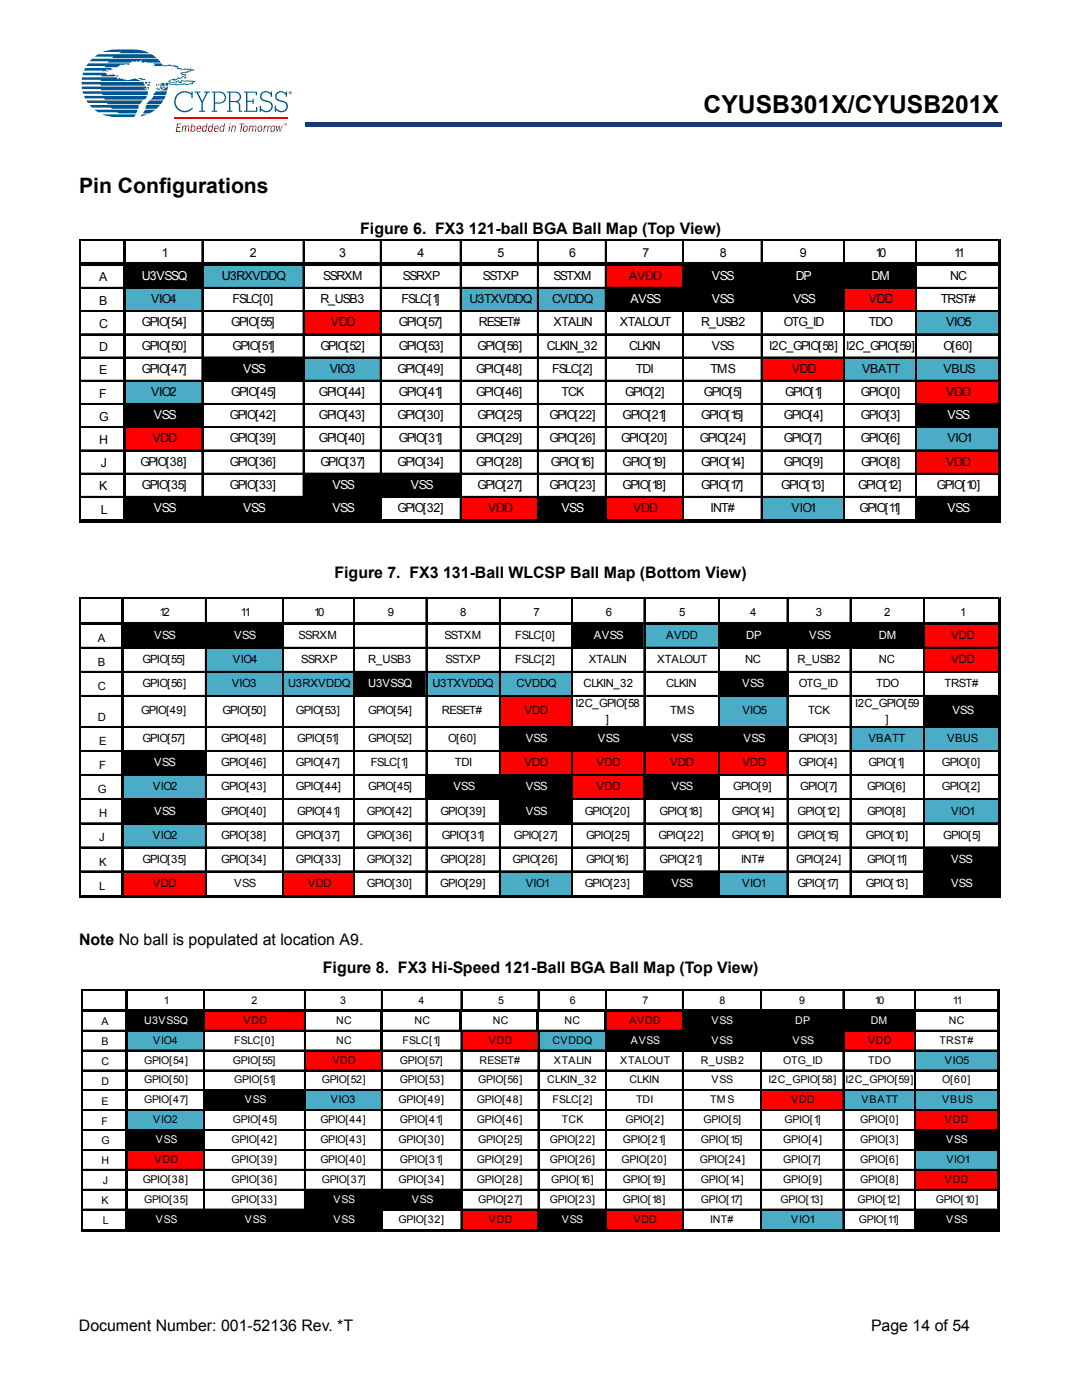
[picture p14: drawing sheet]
<svg xmlns="http://www.w3.org/2000/svg" width="216mm" height="279mm" viewBox="0 0 216 279" stroke-linecap="round" stroke-linejoin="round" font-family="sans-serif">
<defs><g id="words">
<text font-size="4.9" x="140.4" y="22.6">CYUSB301X/CYUSB201X</text>
<text font-size="4.2" x="15.8" y="38.6">Pin Configurations</text>
<g font-size="3.2">
<text x="71.9" y="46.7">Figure 6. FX3 121-ball BGA Ball Map (Top View)</text>
<text x="66.7" y="115.3">Figure 7.</text>
<text x="81.7" y="115.3">FX3 131-Ball WLCSP Ball Map (Bottom View)</text>
<text x="15.8" y="188.6">Note</text>
<text x="23.7" y="188.6">No ball is populated at location A9.</text>
<text x="64.4" y="194.2">Figure 8. FX3 Hi-Speed 121-Ball BGA Ball Map (Top View)</text>
<text x="15.7" y="265.6">Document Number: 001-52136 Rev. *T</text>
<text x="173.8" y="265.6">Page 14 of 54</text>
</g>
<g font-size="2.5">
<text x="32.3" y="51.2">1</text>
<text x="49.8" y="51.2">2</text>
<text x="67.6" y="51.2">3</text>
<text x="83.3" y="51.2">4</text>
<text x="99.2" y="51.2">5</text>
<text x="113.6" y="51.2">6</text>
<text x="128.2" y="51.2">7</text>
<text x="143.6" y="51.2">8</text>
<text x="159.6" y="51.2">9</text>
<text x="174.7" y="51.2">10</text>
<text x="190.4" y="51.2">11</text>
<text x="19.8" y="56.2">A</text>
<text x="44.3" y="55.9">U3RXVDDQ</text>
<text x="64.5" y="55.9">SSRXM</text>
<text x="80.4" y="55.9">SSRXP</text>
<text x="96.3" y="55.9">SSTXP</text>
<text x="110.4" y="55.9">SSTXM</text>
<text x="125.6" y="55.9">AVDD</text>
<text x="189.6" y="55.9">NC</text>
<text x="19.8" y="60.8">B</text>
<text x="19.8" y="65.4">C</text>
<text x="28.3" y="65.1">GPIO[54]</text>
<text x="30.2" y="60.5">VIO4</text>
<text x="46.1" y="65.1">GPIO[55]</text>
<text x="46.4" y="60.5">FSLC[0]</text>
<text x="63.9" y="60.5">R_USB3</text>
<text x="66" y="65.1">VDD</text>
<text x="79.6" y="65.1">GPIO[57]</text>
<text x="80.1" y="60.5">FSLC[1]</text>
<text x="93.7" y="60.5">U3TXVDDQ</text>
<text x="95.5" y="65.1">RESET#</text>
<text x="110.2" y="60.5">CVDDQ</text>
<text x="110.4" y="65.1">XTALIN</text>
<text x="123.7" y="65.1">XTALOUT</text>
<text x="139.9" y="65.1">R_USB2</text>
<text x="156.4" y="65.1">OTG_ID</text>
<text x="173.4" y="60.5">VDD</text>
<text x="173.4" y="65.1">TDO</text>
<text x="187.7" y="60.5">TRST#</text>
<text x="188.8" y="65.1">VIO5</text>
<text x="19.8" y="70.1">D</text>
<text x="28.3" y="69.8">GPIO[50]</text>
<text x="46.4" y="69.8">GPIO[51]</text>
<text x="63.9" y="69.8">GPIO[52]</text>
<text x="79.6" y="69.8">GPIO[53]</text>
<text x="95.3" y="69.8">GPIO[56]</text>
<text x="109.1" y="69.8">CLKIN_32</text>
<text x="125.6" y="69.8">CLKIN</text>
<text x="142" y="69.8">VSS</text>
<text x="153.5" y="69.8">I2C_GPIO[58] I2C_GPIO[59]</text>
<text x="188.3" y="69.8">O[60]</text>
<text x="19.8" y="74.7">E</text>
<text x="28.3" y="74.4">GPIO[47]</text>
<text x="65.8" y="74.4">VIO3</text>
<text x="79.3" y="74.4">GPIO[49]</text>
<text x="95" y="74.4">GPIO[48]</text>
<text x="110.2" y="74.4">FSLC[2]</text>
<text x="126.9" y="74.4">TDI</text>
<text x="141.8" y="74.4">TMS</text>
<text x="158" y="74.4">VDD</text>
<text x="172.1" y="74.4">VBATT</text>
<text x="188.3" y="74.4">VBUS</text>
<text x="19.8" y="79.4">F</text>
<text x="19.8" y="84">G</text>
<text x="30.2" y="79">VIO2</text>
<text x="45.8" y="83.7">GPIO[42]</text>
<text x="46.1" y="79">GPIO[45]</text>
<text x="63.7" y="83.7">GPIO[43]</text>
<text x="63.7" y="79">GPIO[44]</text>
<text x="79.3" y="83.7">GPIO[30]</text>
<text x="79.6" y="79">GPIO[41]</text>
<text x="95" y="79">GPIO[46]</text>
<text x="95.3" y="83.7">GPIO[25]</text>
<text x="109.6" y="83.7">GPIO[22]</text>
<text x="112" y="79">TCK</text>
<text x="124.2" y="83.7">GPIO[21]</text>
<text x="124.8" y="79">GPIO[2]</text>
<text x="139.9" y="83.7">GPIO[15]</text>
<text x="140.4" y="79">GPIO[5]</text>
<text x="156.4" y="83.7">GPIO[4]</text>
<text x="156.7" y="79">GPIO[1]</text>
<text x="171.8" y="79">GPIO[0]</text>
<text x="171.8" y="83.7">GPIO[3]</text>
<text x="188.8" y="79">VDD</text>
<text x="19.8" y="88.6">H</text>
<text x="30.4" y="88.3">VDD</text>
<text x="45.8" y="88.3">GPIO[39]</text>
<text x="63.6" y="88.3">GPIO[40]</text>
<text x="79.6" y="88.3">GPIO[31]</text>
<text x="95" y="88.3">GPIO[29]</text>
<text x="109.6" y="88.3">GPIO[26]</text>
<text x="124" y="88.3">GPIO[20]</text>
<text x="139.6" y="88.3">GPIO[24]</text>
<text x="156.4" y="88.3">GPIO[7]</text>
<text x="171.8" y="88.3">GPIO[6]</text>
<text x="189.1" y="88.3">VIO1</text>
<text x="20.1" y="93.2">J</text>
<text x="28" y="92.9">GPIO[38]</text>
<text x="45.8" y="92.9">GPIO[36]</text>
<text x="63.9" y="92.9">GPIO[37]</text>
<text x="79.3" y="92.9">GPIO[34]</text>
<text x="95" y="92.9">GPIO[28]</text>
<text x="109.9" y="92.9">GPIO[16]</text>
<text x="124.2" y="92.9">GPIO[19]</text>
<text x="139.9" y="92.9">GPIO[14]</text>
<text x="156.4" y="92.9">GPIO[9]</text>
<text x="171.8" y="92.9">GPIO[8]</text>
<text x="188.8" y="92.9">VDD</text>
<text x="19.8" y="97.9">K</text>
<text x="28.3" y="97.6">GPIO[35]</text>
<text x="45.8" y="97.6">GPIO[33]</text>
<text x="95.3" y="97.6">GPIO[27]</text>
<text x="109.6" y="97.6">GPIO[23]</text>
<text x="124.2" y="97.6">GPIO[18]</text>
<text x="139.9" y="97.6">GPIO[17]</text>
<text x="155.9" y="97.6">GPIO[13]</text>
<text x="171.3" y="97.6">GPIO[12]</text>
<text x="187" y="97.6">GPIO[10]</text>
<text x="20.1" y="102.5">L</text>
<text x="79.3" y="102.2">GPIO[32]</text>
<text x="97.4" y="102.2">VDD</text>
<text x="126.4" y="102.2">VDD</text>
<text x="141.8" y="102.2">INT#</text>
<text x="158" y="102.2">VIO1</text>
<text x="171.5" y="102.2">GPIO[11]</text>
</g>
<g font-size="2.5" fill="#fff">
<text x="28.3" y="55.9">U3VSSQ</text>
<text x="142" y="55.9">VSS</text>
<text x="158.8" y="55.9">DP</text>
<text x="173.9" y="55.9">DM</text>
<text x="125.8" y="60.5">AVSS</text>
<text x="142" y="60.5">VSS</text>
<text x="158.2" y="60.5">VSS</text>
<text x="48.5" y="74.4">VSS</text>
<text x="30.7" y="83.7">VSS</text>
<text x="189.1" y="83.7">VSS</text>
<text x="66.3" y="97.6">VSS</text>
<text x="82" y="97.6">VSS</text>
<text x="30.7" y="102.2">VSS</text>
<text x="48.5" y="102.2">VSS</text>
<text x="66.3" y="102.2">VSS</text>
<text x="112" y="102.2">VSS</text>
<text x="189.1" y="102.2">VSS</text>
</g>
<g font-size="2.3">
<text x="31.8" y="123">12</text>
<text x="48" y="123">11</text>
<text x="62.7" y="123">10</text>
<text x="77.4" y="123">9</text>
<text x="91.8" y="123">8</text>
<text x="106.5" y="123">7</text>
<text x="120.9" y="123">6</text>
<text x="135.5" y="123">5</text>
<text x="149.7" y="123">4</text>
<text x="162.8" y="123">3</text>
<text x="176.4" y="123">2</text>
<text x="191.6" y="123">1</text>
<text x="19.5" y="128.1">A</text>
<text x="59.6" y="127.6">SSRXM</text>
<text x="88.7" y="127.6">SSTXM</text>
<text x="102.8" y="127.6">FSLC[0]</text>
<text x="132.9" y="127.6">AVDD</text>
<text x="189.8" y="127.6">VDD</text>
<text x="19.5" y="132.9">B</text>
<text x="19.5" y="137.7">C</text>
<text x="28.4" y="132.3">GPIO[55]</text>
<text x="28.4" y="137.1">GPIO[56]</text>
<text x="46.2" y="137.1">VIO3</text>
<text x="46.5" y="132.3">VIO4</text>
<text x="57.5" y="137.1">U3RXVDDQ</text>
<text x="60.1" y="132.3">SSRXP</text>
<text x="73.5" y="132.3">R_USB3</text>
<text x="86.3" y="137.1">U3TXVDDQ</text>
<text x="88.9" y="132.3">SSTXP</text>
<text x="102.8" y="132.3">FSLC[2]</text>
<text x="103.1" y="137.1">CVDDQ</text>
<text x="116.4" y="137.1">CLKIN_32</text>
<text x="117.5" y="132.3">XTALIN</text>
<text x="131.1" y="132.3">XTALOUT</text>
<text x="132.9" y="137.1">CLKIN</text>
<text x="148.7" y="132.3">NC</text>
<text x="159.1" y="132.3">R_USB2</text>
<text x="159.4" y="137.1">OTG_ID</text>
<text x="174.8" y="137.1">TDO</text>
<text x="175.4" y="132.3">NC</text>
<text x="188.5" y="137.1">TRST#</text>
<text x="189.8" y="132.3">VDD</text>
<text x="19.5" y="143.9">D</text>
<text x="28.2" y="142.5">GPIO[49]</text>
<text x="44.4" y="142.5">GPIO[50]</text>
<text x="59.1" y="142.5">GPIO[53]</text>
<text x="73.5" y="142.5">GPIO[54]</text>
<text x="88.1" y="142.5">RESET#</text>
<text x="104.7" y="142.5">VDD</text>
<text x="114.8" y="141.1">I2C_GPIO[58</text>
<text x="133.7" y="142.5">TMS</text>
<text x="148.1" y="142.5">VIO5</text>
<text x="161.2" y="142.5">TCK</text>
<text x="170.6" y="141.1">I2C_GPIO[59</text>
<text x="19.8" y="148.7">E</text>
<text x="28.4" y="148.2">GPIO[57]</text>
<text x="44.1" y="148.2">GPIO[48]</text>
<text x="59.3" y="148.2">GPIO[51]</text>
<text x="73.5" y="148.2">GPIO[52]</text>
<text x="89.5" y="148.2">O[60]</text>
<text x="120.9" y="144.2">]</text>
<text x="159.4" y="148.2">GPIO[3]</text>
<text x="173.3" y="148.2">VBATT</text>
<text x="176.7" y="144.2">]</text>
<text x="189" y="148.2">VBUS</text>
<text x="19.8" y="153.5">F</text>
<text x="44.1" y="153">GPIO[46]</text>
<text x="59.1" y="153">GPIO[47]</text>
<text x="74" y="153">FSLC[1]</text>
<text x="90.8" y="153">TDI</text>
<text x="104.7" y="153">VDD</text>
<text x="119" y="153">VDD</text>
<text x="133.7" y="153">VDD</text>
<text x="148.1" y="153">VDD</text>
<text x="159.4" y="153">GPIO[4]</text>
<text x="173.3" y="153">GPIO[1]</text>
<text x="187.9" y="153">GPIO[0]</text>
<text x="19.5" y="158.3">G</text>
<text x="30.5" y="157.8">VIO2</text>
<text x="44.1" y="157.8">GPIO[43]</text>
<text x="59.1" y="157.8">GPIO[44]</text>
<text x="73.5" y="157.8">GPIO[45]</text>
<text x="119" y="157.8">VDD</text>
<text x="146.3" y="157.8">GPIO[9]</text>
<text x="159.6" y="157.8">GPIO[7]</text>
<text x="173" y="157.8">GPIO[6]</text>
<text x="187.9" y="157.8">GPIO[2]</text>
<text x="19.8" y="167.9">J</text>
<text x="19.8" y="163.1">H</text>
<text x="30.5" y="167.4">VIO2</text>
<text x="44.1" y="162.6">GPIO[40]</text>
<text x="44.1" y="167.4">GPIO[38]</text>
<text x="59.1" y="167.4">GPIO[37]</text>
<text x="59.3" y="162.6">GPIO[41]</text>
<text x="73.2" y="162.6">GPIO[42]</text>
<text x="73.2" y="167.4">GPIO[36]</text>
<text x="87.9" y="162.6">GPIO[39]</text>
<text x="88.1" y="167.4">GPIO[31]</text>
<text x="102.6" y="167.4">GPIO[27]</text>
<text x="116.7" y="162.6">GPIO[20]</text>
<text x="117" y="167.4">GPIO[25]</text>
<text x="131.4" y="167.4">GPIO[22]</text>
<text x="131.6" y="162.6">GPIO[18]</text>
<text x="146" y="162.6">GPIO[14]</text>
<text x="146" y="167.4">GPIO[19]</text>
<text x="159.1" y="162.6">GPIO[12]</text>
<text x="159.1" y="167.4">GPIO[15]</text>
<text x="172.8" y="167.4">GPIO[10]</text>
<text x="173" y="162.6">GPIO[8]</text>
<text x="188.2" y="167.4">GPIO[5]</text>
<text x="189.8" y="162.6">VIO1</text>
<text x="19.8" y="172.7">K</text>
<text x="28.4" y="172.2">GPIO[35]</text>
<text x="44.1" y="172.2">GPIO[34]</text>
<text x="59.1" y="172.2">GPIO[33]</text>
<text x="73.2" y="172.2">GPIO[32]</text>
<text x="87.9" y="172.2">GPIO[28]</text>
<text x="102.3" y="172.2">GPIO[26]</text>
<text x="117" y="172.2">GPIO[16]</text>
<text x="131.6" y="172.2">GPIO[21]</text>
<text x="147.9" y="172.2">INT#</text>
<text x="158.9" y="172.2">GPIO[24]</text>
<text x="173" y="172.2">GPIO[11]</text>
<text x="19.8" y="177.5">L</text>
<text x="30.5" y="177">VDD</text>
<text x="46.7" y="177">VSS</text>
<text x="61.4" y="177">VDD</text>
<text x="73.2" y="177">GPIO[30]</text>
<text x="87.9" y="177">GPIO[29]</text>
<text x="104.9" y="177">VIO1</text>
<text x="116.7" y="177">GPIO[23]</text>
<text x="148.1" y="177">VIO1</text>
<text x="159.1" y="177">GPIO[17]</text>
<text x="172.7" y="177">GPIO[13]</text>
</g>
<g font-size="2.3" fill="#fff">
<text x="30.8" y="127.6">VSS</text>
<text x="46.7" y="127.6">VSS</text>
<text x="118.5" y="127.6">AVSS</text>
<text x="148.9" y="127.6">DP</text>
<text x="161.5" y="127.6">VSS</text>
<text x="175.4" y="127.6">DM</text>
<text x="73.5" y="137.1">U3VSSQ</text>
<text x="148.1" y="137.1">VSS</text>
<text x="190" y="142.5">VSS</text>
<text x="104.9" y="148.2">VSS</text>
<text x="119.3" y="148.2">VSS</text>
<text x="134" y="148.2">VSS</text>
<text x="148.4" y="148.2">VSS</text>
<text x="30.8" y="153">VSS</text>
<text x="90.5" y="157.8">VSS</text>
<text x="104.9" y="157.8">VSS</text>
<text x="134" y="157.8">VSS</text>
<text x="30.8" y="162.6">VSS</text>
<text x="104.9" y="162.6">VSS</text>
<text x="189.8" y="172.2">VSS</text>
<text x="134" y="177">VSS</text>
<text x="189.8" y="177">VSS</text>
</g>
<g font-size="2.1">
<text x="32.7" y="200.3">1</text>
<text x="50.2" y="200.3">2</text>
<text x="67.9" y="200.3">3</text>
<text x="83.5" y="200.3">4</text>
<text x="99.4" y="200.3">5</text>
<text x="113.7" y="200.3">6</text>
<text x="128.2" y="200.3">7</text>
<text x="143.6" y="200.3">8</text>
<text x="159.4" y="200.3">9</text>
<text x="174.5" y="200.3">10</text>
<text x="190.1" y="200.3">11</text>
<text x="20.3" y="204.6">A</text>
<text x="20.3" y="208.6">B</text>
<text x="30.6" y="208.3">VIO4</text>
<text x="46.7" y="208.3">FSLC[0]</text>
<text x="48.6" y="204.3">VDD</text>
<text x="67.1" y="204.3">NC</text>
<text x="67.1" y="208.3">NC</text>
<text x="80.3" y="208.3">FSLC[1]</text>
<text x="82.7" y="204.3">NC</text>
<text x="97.5" y="208.3">VDD</text>
<text x="98.3" y="204.3">NC</text>
<text x="110.2" y="208.3">CVDDQ</text>
<text x="112.6" y="204.3">NC</text>
<text x="125.6" y="204.3">AVDD</text>
<text x="173.2" y="208.3">VDD</text>
<text x="187.5" y="208.3">TRST#</text>
<text x="189.4" y="204.3">NC</text>
<text x="20.3" y="212.5">C</text>
<text x="28.7" y="212.3">GPIO[54]</text>
<text x="46.5" y="212.3">GPIO[55]</text>
<text x="66.3" y="212.3">VDD</text>
<text x="79.8" y="212.3">GPIO[57]</text>
<text x="95.7" y="212.3">RESET#</text>
<text x="110.5" y="212.3">XTALIN</text>
<text x="123.7" y="212.3">XTALOUT</text>
<text x="139.9" y="212.3">R_USB2</text>
<text x="156.3" y="212.3">OTG_ID</text>
<text x="173.2" y="212.3">TDO</text>
<text x="188.6" y="212.3">VIO5</text>
<text x="20.3" y="220.5">E</text>
<text x="20.3" y="216.5">D</text>
<text x="28.7" y="220.2">GPIO[47]</text>
<text x="28.7" y="216.2">GPIO[50]</text>
<text x="46.7" y="216.2">GPIO[51]</text>
<text x="64.2" y="216.2">GPIO[52]</text>
<text x="66" y="220.2">VIO3</text>
<text x="79.5" y="220.2">GPIO[49]</text>
<text x="79.8" y="216.2">GPIO[53]</text>
<text x="95.1" y="220.2">GPIO[48]</text>
<text x="95.4" y="216.2">GPIO[56]</text>
<text x="109.2" y="216.2">CLKIN_32</text>
<text x="110.2" y="220.2">FSLC[2]</text>
<text x="125.6" y="216.2">CLKIN</text>
<text x="126.9" y="220.2">TDI</text>
<text x="141.7" y="220.2">TMS</text>
<text x="142" y="216.2">VSS</text>
<text x="153.4" y="216.2">I2C_GPIO[58]</text>
<text x="157.9" y="220.2">VDD</text>
<text x="168.7" y="216.2">I2C_GPIO[59]</text>
<text x="171.9" y="220.2">VBATT</text>
<text x="188" y="216.2">O[60]</text>
<text x="188" y="220.2">VBUS</text>
<text x="20.3" y="224.4">F</text>
<text x="30.6" y="224.2">VIO2</text>
<text x="46.5" y="224.2">GPIO[45]</text>
<text x="63.9" y="224.2">GPIO[44]</text>
<text x="79.8" y="224.2">GPIO[41]</text>
<text x="95.1" y="224.2">GPIO[46]</text>
<text x="112.1" y="224.2">TCK</text>
<text x="124.8" y="224.2">GPIO[2]</text>
<text x="140.4" y="224.2">GPIO[5]</text>
<text x="156.6" y="224.2">GPIO[1]</text>
<text x="171.6" y="224.2">GPIO[0]</text>
<text x="188.6" y="224.2">VDD</text>
<text x="20.3" y="228.4">G</text>
<text x="20.3" y="232.4">H</text>
<text x="30.9" y="232.1">VDD</text>
<text x="46.2" y="232.1">GPIO[39]</text>
<text x="46.2" y="228.1">GPIO[42]</text>
<text x="63.9" y="232.1">GPIO[40]</text>
<text x="63.9" y="228.1">GPIO[43]</text>
<text x="79.5" y="228.1">GPIO[30]</text>
<text x="79.8" y="232.1">GPIO[31]</text>
<text x="95.1" y="232.1">GPIO[29]</text>
<text x="95.4" y="228.1">GPIO[25]</text>
<text x="109.7" y="228.1">GPIO[22]</text>
<text x="109.7" y="232.1">GPIO[26]</text>
<text x="124" y="232.1">GPIO[20]</text>
<text x="124.3" y="228.1">GPIO[21]</text>
<text x="139.6" y="232.1">GPIO[24]</text>
<text x="139.9" y="228.1">GPIO[15]</text>
<text x="156.3" y="228.1">GPIO[4]</text>
<text x="156.3" y="232.1">GPIO[7]</text>
<text x="171.6" y="228.1">GPIO[3]</text>
<text x="171.6" y="232.1">GPIO[6]</text>
<text x="188.8" y="232.1">VIO1</text>
<text x="20.5" y="236.3">J</text>
<text x="28.5" y="236.1">GPIO[38]</text>
<text x="46.2" y="236.1">GPIO[36]</text>
<text x="64.2" y="236.1">GPIO[37]</text>
<text x="79.5" y="236.1">GPIO[34]</text>
<text x="95.1" y="236.1">GPIO[28]</text>
<text x="110" y="236.1">GPIO[16]</text>
<text x="124.3" y="236.1">GPIO[19]</text>
<text x="139.9" y="236.1">GPIO[14]</text>
<text x="156.3" y="236.1">GPIO[9]</text>
<text x="171.6" y="236.1">GPIO[8]</text>
<text x="188.6" y="236.1">VDD</text>
<text x="20.3" y="240.3">K</text>
<text x="20.5" y="244.3">L</text>
<text x="28.7" y="240">GPIO[35]</text>
<text x="46.2" y="240">GPIO[33]</text>
<text x="79.5" y="244">GPIO[32]</text>
<text x="95.4" y="240">GPIO[27]</text>
<text x="97.5" y="244">VDD</text>
<text x="109.7" y="240">GPIO[23]</text>
<text x="124.3" y="240">GPIO[18]</text>
<text x="126.4" y="244">VDD</text>
<text x="139.9" y="240">GPIO[17]</text>
<text x="141.7" y="244">INT#</text>
<text x="155.7" y="240">GPIO[13]</text>
<text x="157.9" y="244">VIO1</text>
<text x="171.1" y="240">GPIO[12]</text>
<text x="171.4" y="244">GPIO[11]</text>
<text x="186.7" y="240">GPIO[10]</text>
</g>
<g font-size="2.1" fill="#fff">
<text x="28.7" y="204.3">U3VSSQ</text>
<text x="125.9" y="208.3">AVSS</text>
<text x="142" y="204.3">VSS</text>
<text x="142" y="208.3">VSS</text>
<text x="158.1" y="208.3">VSS</text>
<text x="158.7" y="204.3">DP</text>
<text x="173.7" y="204.3">DM</text>
<text x="48.9" y="220.2">VSS</text>
<text x="31.1" y="228.1">VSS</text>
<text x="188.8" y="228.1">VSS</text>
<text x="31.1" y="244">VSS</text>
<text x="48.9" y="244">VSS</text>
<text x="66.6" y="240">VSS</text>
<text x="66.6" y="244">VSS</text>
<text x="82.2" y="240">VSS</text>
<text x="112.1" y="244">VSS</text>
<text x="188.8" y="244">VSS</text>
</g>
</g></defs>
<path d="M61 24.4h138.8v.9h-138.8z" fill="#163b71"/>
<path d="M61 24.4h138.9" fill="none" stroke="#163b71" stroke-width=".2"/>
<path d="M199.7 24.4h.2v1h-.2z" fill="#163b71"/>
<path d="M61 25.3h138.8" fill="none" stroke="#163b71" stroke-width=".2"/>
<path d="M61 24.3h.1v1h-.1z" fill="#163b71"/>
<path d="M16.3 9.9h42v16.5h-42z" fill="#fff"/>
<g fill="#005595">
<path d="M29.5 16.7l.5 .1-.1 .2-.6 .1z"/>
<path d="M16.3 17.3h12.8a.28 .28 0 0 1 0 .3 .28 .28 0 0 1-.3 .1l.6 .3h-9.2v-.2h-3.8z"/>
<path d="M17 13.6h5.5l-.4 .2h.4l-1.5 .2 .6 .1-.8 .1-.3 .1 .1-.2h-3.8z"/>
<path d="M18.9 11.3l.7-.5h10.6l1 .8h-8.8l.3-.3z"/>
<path d="M20.5 10.4l2-.5h4.5h-.2l1.6 .2 1.5 .5h-6.2l.5-.2z"/>
<path d="M16.4 15.4h6.9l.2 .5 .3-.3 .4 .2 .5-.1-.1 .2 1.2 .1a1.82 1.82 0 0 1 2.3 .2h-8v-.3h-3.8z"/>
<path d="M27.5 15.6h.6l.4 .1 .1 .1 .3-.1 .1 .2-.6 .1z"/>
<path d="M16.6 14.5h4.3l.4 .2h-.1a.85 .85 0 0 0 1 .2h1l-.4 .4h-2.6l.1-.3h-3.8z"/>
<path d="M23.2 15.1l.4-.1v.3h-.4z"/>
<path d="M17.6 12.7h8.1l.1 .1-.1 .1-.5-.1-.5 .1a1.76 1.76 0 0 0-1.3 .5h-2.5l.1-.2h-3.8z"/>
<path d="M30.6 12.7h1.6a.98 .98 0 0 0 1.4 .2h.4l.1 .1 1.5 .2-.2 .2 .1 .2 1 .2 .4-.2 1.3 .1-.1 .2h.7l-.8 .4-.3-.1-.1 .2-1.4 .2 .9 .3 .1 .2-.2 .2 .3 .2a.37 .37 0 0 1-.4 .2 .37 .37 0 0 1-.3-.3l-.6 .4-.5-.2-.2 .3h-.5l.3 .2h-.2a.69 .69 0 0 0-1 .2l1.1 .2v-.2l.7-.3 .2 .4a.61 .61 0 0 1 .9-.3l.6-.1 1.6 .2-.7 .6-2.9 .2-1.9-.3v.4h-.4a.31 .31 0 0 1-.1-.3 .31 .31 0 0 1 .2-.3l1 .2a5.2 5.2 0 0 0 2.6-.1l.5 .2 1-.2v-.1l.1-.2-2.1-.1-.1 .3-.2 .1h-.2l-.3-.3-.3 .1v.3l-1.4-.2-.3-.3 1.1-.5a.92 .92 0 0 0 1-.3l.2 .2 .4-.3a.45 .45 0 0 1 .8 .2l-.2-.3 .1-.2a.55 .55 0 0 1-.8-.5l1.2-.2 .2-.2 .5-.1-.2-.1h-1.6l-.7-.1-.2-.1-.1-.3h-.3l-.1-.2-4.2-.1 .4-.3-.2 .1z"/>
<path d="M32.1 16.6l.5-.1 .2 .2 .1 .4h-1l.4-.2-.3-.1z"/>
<path d="M31.2 16.8l.3 .3h-.3z"/>
<path d="M16.3 16.3h12.3l.4 .8h-8.9v-.3h-3.8z"/>
<path d="M31.5 16.8h.3l-.1 .2z"/>
<path d="M29.6 16.3h.4v.2l-.1 .1h-.2z"/>
<path d="M28.9 16.3h.5l-.3 .5z"/>
<path d="M29.5 17.3l.2 .1-.1 .4-.2-.2z"/>
<path d="M18.2 11.9l.2-.2h13l.7 .8h-2.9v-.2l-.8 .2-.2-.1v-.4l-.6 .3-.4-.2-.1 .2h-.8v.2h-4.8l.2-.3h-3.8z"/>
<path d="M31.9 17.3h1.2a.44 .44 0 0 1-.8 0l-.2 .1 .5 .2-.5 .1z"/>
<path d="M32.1 17.9l.7-.2 .7-.4-.1 .7h-1.4z"/>
<path d="M31.7 17.6l.2 .1v.2l-.5 .1z"/>
<path d="M31.3 17.5l.2 .1-.2 .3z"/>
<path d="M16.5 18.2h13v.2v.6h-9l-.1-.3h-3.8z"/>
<path d="M16.8 19.1h12.5v.2l-.5 .6h-7.9l-.1-.3h-3.8z"/>
<path d="M17.2 20.1h11.3l-.5 .7h-6.5l-.2-.2h-3.8z"/>
<path d="M17.9 21h9.8l-.1 .7h-5.2l-.3-.2h-3.8z"/>
<path d="M18.8 21.9h8.6l-.3 .7h-3.3l-.5-.2h-3.7z"/>
<path d="M20.4 22.8h6.6l-.2 .6h-3.7l-1.2-.1z"/>
<path d="M31.1 18.2h2.2l-.2 .8h-2.5z"/>
<path d="M30.6 19.1h2.4l-.3 .8h-2.7l.5-.5z"/>
<path d="M29.5 20.3l.3-.2h2.8l-.5 .7h-2.9z"/>
<path d="M29.2 21h2.7l-.7 .7h-2.1z"/>
<path d="M29 21.9h2l-1.2 .7h-1.2z"/>
<path d="M28.2 23l.2-.2h1l-1.3 .4z"/>
<path d="M35.4 18.8a2.15 2.15 0 0 1 2.8-.2v-.3h.3v1.3h-.3v-.6a1.84 1.84 0 0 0-2.7 0 1.84 1.84 0 0 0 .2 2.7 1.84 1.84 0 0 0 2.6-.3l.2 .2a2.11 2.11 0 0 1-3.1 .3 2.11 2.11 0 0 1 0-3.1z"/>
<path d="M38.8 18.3h1.2v.2h-.5l.8 1.7 .9-1.7h-.5v-.2h1.2v.2h-.4l-1 2v1.6h.4v.2h-1.2v-.2h.5v-1.6l-1-2h-.4z"/>
<path d="M48.7 18.3h2.6v.7h-.3v-.5h-1.6v1.6h1v-.4h.2v1.1h-.2v-.5h-1v1.8h1.7v-.7h.2v.9h-2.6v-.2h.4v-3.6h-.4z"/>
<path d="M52.1 18.6a1.28 1.28 0 0 1 1.9 0v-.3h.3v1h-.3a.89 .89 0 0 0-1.1-.9 .89 .89 0 0 0-.6 1.3l.5 .2a1.49 1.49 0 0 1 1.6 1.3 1.34 1.34 0 0 1-.9 1.2 1.34 1.34 0 0 1-1.4-.4v.3h-.3v-1.2h.3a.99 .99 0 0 0 1.1 1.1 .89 .89 0 0 0 .9-.8 .89 .89 0 0 0-.6-1 1.44 1.44 0 0 1-1.6-1.1z"/>
<path d="M55.1 18.6a1.28 1.28 0 0 1 1.9 0v-.3h.3v1h-.3a.89 .89 0 0 0-1-.9 .89 .89 0 0 0-.7 1.3l.5 .2a1.49 1.49 0 0 1 1.7 1.3 1.34 1.34 0 0 1-1 1.2 1.34 1.34 0 0 1-1.4-.4v.3h-.3v-1.2h.3a.99 .99 0 0 0 1.1 1.1 .89 .89 0 0 0 .9-.8 .89 .89 0 0 0-.6-1 1.44 1.44 0 0 1-1.6-1.1z"/>
<path d="M42.9 18.5v2a1.58 1.58 0 0 0 1.9-.7 .99 .99 0 0 0-1.1-1.3zM42.2 18.3a2.62 2.62 0 0 1 2.7 .4 1.21 1.21 0 0 1 0 1.4 1.21 1.21 0 0 1-1.2 .6h-.8v1.4h.4v.2h-1.1v-.2h.4v-3.6h-.4z"/>
<path d="M46 18.5v1.7h.9a.84 .84 0 0 0 .9-.9 .84 .84 0 0 0-1-.8zM45.3 18.3a2.71 2.71 0 0 1 2.6 .4 .99 .99 0 0 1-.5 1.6 .77 .77 0 0 1 .5 .9v.9h.4v.2h-.6v-1.1a.73 .73 0 0 0-.9-.8h-.8v1.7h.4v.2h-1.1v-.2h.4v-3.6h-.4z"/>
</g>
<path d="M34.8 23.5h22.6" fill="none" stroke="#e32525" stroke-width=".29"/>
<g fill="#e32525">
<path d="M35.3 24.6h.9v.2h-.7l-.1 .6h.6v.1h-.6l-.1 .7h.7v.1h-.9z"/>
<path d="M36.4 25.1h.2l-.1 .2 .4-.3 .2 .3a.35 .35 0 0 1 .5-.2 .35 .35 0 0 1 .2 .5l-.2 .7h-.1l.1-.9-.3-.2-.3 1.1h-.2l.2-.9-.2-.2a1.08 1.08 0 0 0-.4 1.1h-.2z"/>
<path d="M46.3 25.1h.1v.2a.35 .35 0 0 1 .5-.2 .35 .35 0 0 1 .1 .5l-.1 .7h-.2l.2-.9-.1-.2h-.2l-.3 1.1h-.2z"/>
<path d="M47.8 24.6h1v.2h-.4l-.3 1.5h-.2l.3-1.5h-.4z"/>
<path d="M49.8 25.1h.2l-.1 .2 .4-.3 .2 .3a.35 .35 0 0 1 .5-.2 .35 .35 0 0 1 .2 .5l-.2 .7h-.1l.1-.9-.3-.2-.3 1.1h-.2l.2-.9-.2-.2a1.08 1.08 0 0 0-.4 1.1h-.2z"/>
<path d="M52.7 25.1h.2l-.1 .3 .5-.4-.1 .3-.3 .1-.2 .9h-.2z"/>
<path d="M53.5 25.1h.1v.3l.4-.4v.3l-.4 .1-.2 .9h-.2z"/>
<path d="M55.1 25.1h.1l.1 .9 .3-.9h.2l.1 .9 .3-.9h.2l-.5 1.2h-.1l-.1-1-.4 1h-.1z"/>
<path d="M38.4 25.3l-.2 .6 .3 .3a.74 .74 0 0 0 .3-.9zM38.2 24.6h.2l-.1 .6 .3-.2a.68 .68 0 0 1 .4 .8 .68 .68 0 0 1-.7 .5l-.2-.2-.1 .2z"/>
<path d="M39.6 25.2l-.2 .4h.5l-.1-.4zM39.3 25.3a.43 .43 0 0 1 .8 0v.4l-.7 .1 .1 .4 .3-.1 .1-.2 .2 .1a.45 .45 0 0 1-.4 .3 .45 .45 0 0 1-.5-.2z"/>
<path d="M40.7 25.3l-.2 .6 .1 .3a.54 .54 0 0 0 .5-.4 .54 .54 0 0 0-.2-.6zM40.4 25.3l.4-.3 .3 .2 .1-.6h.2l-.3 1.7h-.1v-.1a.37 .37 0 0 1-.3 .1 .37 .37 0 0 1-.4-.2z"/>
<path d="M41.8 25.3l-.1 .6 .1 .3a.54 .54 0 0 0 .4-.4 .54 .54 0 0 0-.1-.6zM41.6 25.3l.4-.3 .3 .2 .1-.6h.2l-.3 1.7h-.1v-.1a.37 .37 0 0 1-.3 .1 .37 .37 0 0 1-.4-.2z"/>
<path d="M43.1 25.2l-.2 .4h.5l-.1-.4zM42.8 25.3a.43 .43 0 0 1 .8 0v.4l-.7 .1 .1 .4 .3-.1 .1-.2 .2 .1a.45 .45 0 0 1-.4 .3 .45 .45 0 0 1-.5-.2z"/>
<path d="M44.2 25.3l-.2 .6 .1 .3a.54 .54 0 0 0 .5-.4 .54 .54 0 0 0-.2-.6zM44 25.3l.4-.3 .2 .2 .1-.6h.2l-.3 1.7h-.1v-.1a.37 .37 0 0 1-.3 .1 .37 .37 0 0 1-.4-.2z"/>
<path d="M45.8 24.6h.2v.2h-.2zM45.8 25.1h.2l-.3 1.2h-.1z"/>
<path d="M48.8 25.3l-.1 .5 .2 .4a.58 .58 0 0 0 .1-1zM48.6 25.2a.45 .45 0 0 1 .8 .1 .69 .69 0 0 1 0 .7 .69 .69 0 0 1-.8 .3 .87 .87 0 0 1 0-1.1z"/>
<path d="M51.7 25.3l-.1 .5 .2 .4a.58 .58 0 0 0 .1-1zM51.6 25.2a.45 .45 0 0 1 .7 .1 .69 .69 0 0 1 0 .7 .69 .69 0 0 1-.7 .3 .87 .87 0 0 1 0-1.1z"/>
<path d="M54.3 25.3l-.1 .5 .2 .4a.58 .58 0 0 0 .1-1zM54.1 25.2a.45 .45 0 0 1 .8 .1 .69 .69 0 0 1 0 .7 .69 .69 0 0 1-.8 .3 .87 .87 0 0 1 0-1.1z"/>
<path d="M56.9 24.6l.1 .3 .2-.3v.4l-.1-.3v.3l-.2-.3v.3zM56.6 24.6h.2l-.1 .4z"/>
</g>
<path d="M57.9 18.4h.1zM57.8 18.3h.2l.1 .4-.2-.2-.1 .2zM57.7 18.5a.26 .26 0 0 0 .5 0 .26 .26 0 0 0-.5 0zM57.6 18.5a.35 .35 0 0 1 .7 0 .35 .35 0 0 1-.7 0z" fill="#005595"/>
<g fill="#fff">
<path d="M15.7 262.8h54.8v3.5h-54.8z"/>
<path d="M81.7 112.3h67.3v3.7h-67.3z"/>
<path d="M15.8 185.6h7.9v3.7h-7.9z"/>
<path d="M23.7 185.7h48.8v3.6h-48.8z"/>
<path d="M15.8 47.8h183.9v56.5h-183.9z"/>
</g>
<path d="M24.9 52.7h15.6v5h-15.6z" fill="#000"/>
<path d="M40.3 52.7h20.4v5h-20.4z" fill="#4bacc6"/>
<path d="M120.8 52.7h15.7v5h-15.7z" fill="#f00"/>
<path d="M136.2 52.7h46.7v5h-46.7z" fill="#000"/>
<g fill="#4bacc6">
<path d="M24.9 57.3h15.6v5h-15.6z"/>
<path d="M91.8 57.3h29.3v5h-29.3z"/>
</g>
<path d="M120.8 57.3h47.8v5h-47.8z" fill="#000"/>
<g fill="#f00">
<path d="M168.3 57.3h14.6v5h-14.6z"/>
<path d="M60.5 62h15.6v4.9h-15.6z"/>
</g>
<path d="M182.7 62h17v4.9h-17z" fill="#4bacc6"/>
<path d="M40.3 71.2h20.4v5h-20.4z" fill="#000"/>
<path d="M60.5 71.2h15.6v5h-15.6z" fill="#4bacc6"/>
<path d="M151.9 71.2h16.7v5h-16.7z" fill="#f00"/>
<g fill="#4bacc6">
<path d="M168.3 71.2h31.4v5h-31.4z"/>
<path d="M24.9 75.9h15.6v4.9h-15.6z"/>
</g>
<path d="M182.7 75.9h17v4.9h-17z" fill="#f00"/>
<path d="M24.9 80.5h15.6v5h-15.6zM182.7 80.5h17v5h-17z" fill="#000"/>
<path d="M24.9 85.2h15.6v4.9h-15.6z" fill="#f00"/>
<path d="M182.7 85.2h17v4.9h-17z" fill="#4bacc6"/>
<path d="M182.7 89.8h17v4.9h-17z" fill="#f00"/>
<path d="M60.5 94.4h31.6v5h-31.6zM24.9 99.1h51.2v5.2h-51.2z" fill="#000"/>
<path d="M91.8 99.1h15.7v5.2h-15.7z" fill="#f00"/>
<path d="M107.2 99.1h13.9v5.2h-13.9z" fill="#000"/>
<path d="M120.8 99.1h15.7v5.2h-15.7z" fill="#f00"/>
<path d="M151.9 99.1h16.7v5.2h-16.7z" fill="#4bacc6"/>
<path d="M16.1 52.4h183.6v.6h-183.6zM16.1 103.7h183.6v.6h-183.6zM24.6 48.1h.5v56.2h-.5zM182.7 99.1h17v5.2h-17zM199.2 48.1h.5v56.2h-.5z" fill="#000"/>
<g fill="none" stroke="#d0d7e5" stroke-width=".2">
<path d="M15.8 47.7v.1M24.9 47.7v.1M40.3 47.7v.1M60.5 47.7v.1M75.9 47.7v.1M91.8 47.7v.1M107.2 47.7v.1M120.8 47.7v.1M136.2 47.7v.1M151.9 47.7v.1M168.3 47.7v.1M182.7 47.7v.1"/>
<path d="M199.4 47.7v.1"/>
</g>
<g fill="none" stroke="#000" stroke-width=".32">
<path d="M16.1 47.9h183.6M16.1 57.5h8.5M25.1 57.5h174.1M16.1 62.1h8.5M16.1 66.8h8.5M16.1 71.4h8.5M16.1 76h8.5M25.1 62.1h174.1M25.1 66.8h174.1M25.1 71.4h174.1M25.1 76h174.1M16.1 80.7h8.5"/>
<path d="M16.1 85.3h8.5M16.1 89.9h8.5M16.1 94.6h8.5M25.1 80.7h174.1M25.1 85.3h174.1M25.1 89.9h174.1M25.1 94.6h174.1"/>
</g>
<g fill="none" stroke="#000" stroke-width=".2">
<path d="M16.1 57.3h8.5M25.1 57.3h174.1M40.3 48.1v4.3M40.3 53v50.7M60.5 48.1v4.3M60.5 53v50.7M75.9 48.1v4.3M75.9 53v50.7M91.8 48.1v4.3M91.8 53v50.7M107.2 48.1v4.3M107.2 53v50.7"/>
<path d="M120.8 48.1v4.3M120.8 53v50.7M136.2 48.1v4.3M136.2 53v50.7M151.9 48.1v4.3M151.9 53v50.7M168.3 48.1v4.3M168.3 53v50.7M182.7 48.1v4.3M182.7 53v50.7M16.1 62h8.5M16.1 66.6h8.5"/>
<path d="M16.1 71.2h8.5M16.1 75.9h8.5M25.1 62h174.1M25.1 66.6h174.1M25.1 71.2h174.1M25.1 75.9h174.1M16.1 80.5h8.5M16.1 85.2h8.5M16.1 89.8h8.5M16.1 94.4h8.5M16.1 99.1h8.5M25.1 80.5h174.1"/>
<path d="M25.1 85.2h174.1M25.1 89.8h174.1M25.1 94.4h174.1M25.1 99.1h174.1"/>
</g>
<g fill="none" stroke="#000" stroke-width=".25">
<path d="M40.4 48.1v4.3M40.4 53v50.7M60.6 48.1v4.3M60.6 53v50.7M76 48.1v4.3M76 53v50.7M91.9 48.1v4.3M91.9 53v50.7M107.4 48.1v4.3M107.4 53v50.7M152 48.1v4.3M152 53v50.7"/>
<path d="M168.5 48.1v4.3M168.5 53v50.7M182.8 48.1v4.3M182.8 53v50.7"/>
</g>
<path d="M16 47.8v56.5M120.9 48.1v4.3M120.9 53v50.7M136.3 48.1v4.3M136.3 53v50.7" fill="none" stroke="#000" stroke-width=".28"/>
<path d="M16.1 99.2h8.5M25.1 99.2h174.1" fill="none" stroke="#000" stroke-width=".3"/>
<path d="M15.8 119.3h183.9v59.9h-183.9z" fill="#fff"/>
<path d="M24.5 124.4h32.2v5.1h-32.2zM114.1 124.4h14.6v5.1h-14.6z" fill="#000"/>
<path d="M128.5 124.4h15.2v5.1h-15.2z" fill="#4bacc6"/>
<path d="M143.4 124.4h41.1v5.1h-41.1z" fill="#000"/>
<path d="M184.3 124.4h15.4v5.1h-15.4z" fill="#f00"/>
<path d="M41 129.2h15.7v5.1h-15.7z" fill="#4bacc6"/>
<path d="M184.3 129.2h15.4v5.1h-15.4z" fill="#f00"/>
<path d="M41 134h29.8v5.1h-29.8z" fill="#4bacc6"/>
<path d="M70.6 134h14.7v5.1h-14.7z" fill="#000"/>
<path d="M85 134h29.3v5.1h-29.3z" fill="#4bacc6"/>
<path d="M143.4 134h13.9v5.1h-13.9z" fill="#000"/>
<path d="M85 138.8h14.9v6.5h-14.9z" fill="#fff"/>
<path d="M99.7 138.8h14.6v6.5h-14.6z" fill="#f00"/>
<path d="M143.4 138.8h13.9v6.5h-13.9z" fill="#4bacc6"/>
<path d="M99.7 145h57.6v5.1h-57.6zM184.3 138.8h15.4v6.5h-15.4z" fill="#000"/>
<path d="M169.6 145h30.1v5.1h-30.1z" fill="#4bacc6"/>
<path d="M24.5 149.8h16.7v5.1h-16.7z" fill="#000"/>
<path d="M99.7 149.8h57.6v5.1h-57.6z" fill="#f00"/>
<path d="M24.5 154.6h16.7v5.1h-16.7z" fill="#4bacc6"/>
<path d="M85 154.6h29.3v5.1h-29.3z" fill="#000"/>
<path d="M114.1 154.6h14.6v5.1h-14.6z" fill="#f00"/>
<path d="M128.5 154.6h15.2v5.1h-15.2zM24.5 159.4h16.7v5.1h-16.7zM99.7 159.4h14.6v5.1h-14.6z" fill="#000"/>
<g fill="#4bacc6">
<path d="M184.3 159.4h15.4v5.1h-15.4z"/>
<path d="M24.5 164.2h16.7v5.1h-16.7z"/>
</g>
<path d="M184.3 169h15.4v5.1h-15.4z" fill="#000"/>
<g fill="#f00">
<path d="M24.5 173.8h16.7v5.4h-16.7z"/>
<path d="M56.4 173.8h14.4v5.4h-14.4z"/>
</g>
<path d="M99.7 173.8h14.6v5.4h-14.6z" fill="#4bacc6"/>
<path d="M128.5 173.8h15.2v5.4h-15.2z" fill="#000"/>
<path d="M143.4 173.8h13.9v5.4h-13.9z" fill="#4bacc6"/>
<path d="M16.1 124.1h183.6v.6h-183.6zM16.1 178.6h183.6v.6h-183.6zM24.2 119.6h.5v59.6h-.5zM184.3 173.8h15.4v5.4h-15.4zM199.2 119.6h.5v59.6h-.5z" fill="#000"/>
<g fill="none" stroke="#d0d7e5" stroke-width=".2">
<path d="M15.8 119.2v.1M24.5 119.2v.1M41 119.2v.1M56.4 119.2v.1M70.6 119.2v.1M85 119.2v.1M99.7 119.2v.1M114.1 119.2v.1M128.5 119.2v.1M143.4 119.2v.1M157 119.2v.1M169.6 119.2v.1"/>
<path d="M184.3 119.2v.1M199.5 119.2v.1"/>
</g>
<g fill="none" stroke="#000" stroke-width=".28">
<path d="M16.1 119.4h183.6M56.6 119.6v4.5M85.1 119.6v4.5M99.8 119.6v4.5M143.5 119.6v4.5M16.1 129.3h8.1M16.1 134.1h8.1M16.1 138.9h8.1M24.7 129.3h174.5M24.7 134.1h174.5M24.7 138.9h174.5M56.6 124.7v53.9"/>
<path d="M85.1 124.7v53.9M99.8 124.7v53.9M143.5 124.7v53.9M16.1 154.7h8.1M16.1 159.5h8.1M24.7 154.7h174.5M24.7 159.5h174.5M16.1 164.3h8.1M16.1 169.2h8.1M24.7 164.3h174.5M24.7 169.2h174.5"/>
</g>
<g fill="none" stroke="#000" stroke-width=".2">
<path d="M41 119.6v4.5M56.4 119.6v4.5M70.6 119.6v4.5M85 119.6v4.5M99.7 119.6v4.5M114.1 119.6v4.5M128.5 119.6v4.5M143.4 119.6v4.5M157 119.6v4.5M169.6 119.6v4.5M184.3 119.6v4.5M16.1 129.2h8.1"/>
<path d="M16.1 134h8.1M16.1 138.8h8.1M24.7 129.2h174.5M24.7 134h174.5M24.7 138.8h174.5M41 124.7v53.9M56.4 124.7v53.9M70.6 124.7v53.9M85 124.7v53.9M99.7 124.7v53.9M114.1 124.7v53.9M128.5 124.7v53.9"/>
<path d="M143.4 124.7v53.9M157 124.7v53.9M169.6 124.7v53.9M184.3 124.7v53.9M16.1 145h8.1M16.1 149.8h8.1M16.1 154.6h8.1M16.1 159.4h8.1M24.7 145h174.5M24.7 149.8h174.5M24.7 154.6h174.5M24.7 159.4h174.5"/>
<path d="M16.1 164.2h8.1M16.1 169h8.1M16.1 173.8h8.1M24.7 164.2h174.5M24.7 169h174.5M24.7 173.8h174.5"/>
</g>
<g fill="none" stroke="#000" stroke-width=".25">
<path d="M16 119.3v59.9M41.1 119.6v4.5M70.7 119.6v4.5M114.2 119.6v4.5M128.6 119.6v4.5M157.2 119.6v4.5M169.7 119.6v4.5M184.4 119.6v4.5M41.1 124.7v53.9M70.7 124.7v53.9M114.2 124.7v53.9M128.6 124.7v53.9"/>
<path d="M157.2 124.7v53.9M169.7 124.7v53.9M184.4 124.7v53.9"/>
</g>
<path d="M16.1 145.1h8.1M16.1 149.9h8.1M24.7 145.1h174.5M24.7 149.9h174.5M16.1 173.9h8.1M24.7 173.9h174.5" fill="none" stroke="#000" stroke-width=".3"/>
<path d="M16.3 197.4h183.1v48.4h-183.1z" fill="#fff"/>
<path d="M25.3 201.6h15.6v4.2h-15.6z" fill="#000"/>
<g fill="#f00">
<path d="M40.6 201.6h20.4v4.2h-20.4z"/>
<path d="M120.8 201.6h15.6v4.2h-15.6z"/>
</g>
<path d="M136.2 201.6h46.5v4.2h-46.5z" fill="#000"/>
<path d="M25.3 205.6h15.6v4.2h-15.6z" fill="#4bacc6"/>
<path d="M92 205.6h15.6v4.2h-15.6z" fill="#f00"/>
<path d="M107.3 205.6h13.8v4.2h-13.8z" fill="#4bacc6"/>
<path d="M120.8 205.6h47.6v4.2h-47.6z" fill="#000"/>
<g fill="#f00">
<path d="M168.2 205.6h14.5v4.2h-14.5z"/>
<path d="M60.7 209.5h15.7v4.3h-15.7z"/>
</g>
<path d="M182.5 209.5h16.9v4.3h-16.9z" fill="#4bacc6"/>
<path d="M40.6 217.5h20.4v4.2h-20.4z" fill="#000"/>
<path d="M60.7 217.5h15.7v4.2h-15.7z" fill="#4bacc6"/>
<path d="M151.8 217.5h16.6v4.2h-16.6z" fill="#f00"/>
<g fill="#4bacc6">
<path d="M168.2 217.5h31.2v4.2h-31.2z"/>
<path d="M25.3 221.5h15.6v4.2h-15.6z"/>
</g>
<path d="M182.5 221.5h16.9v4.2h-16.9z" fill="#f00"/>
<path d="M25.3 225.4h15.6v4.3h-15.6zM182.5 225.4h16.9v4.3h-16.9z" fill="#000"/>
<path d="M25.3 229.4h15.6v4.2h-15.6z" fill="#f00"/>
<path d="M182.5 229.4h16.9v4.2h-16.9z" fill="#4bacc6"/>
<path d="M182.5 233.4h16.9v4.2h-16.9z" fill="#f00"/>
<path d="M25.3 241.3h51.1v4.5h-51.1zM60.7 237.3h31.5v4.3h-31.5z" fill="#000"/>
<path d="M92 241.3h15.6v4.5h-15.6z" fill="#f00"/>
<path d="M107.3 241.3h13.8v4.5h-13.8z" fill="#000"/>
<path d="M120.8 241.3h15.6v4.5h-15.6z" fill="#f00"/>
<path d="M151.8 241.3h16.6v4.5h-16.6z" fill="#4bacc6"/>
<path d="M16.6 201.4h182.8v.5h-182.8zM75.8 201.9h.6v7.9h-.6zM91.7 201.9h.5v3.9h-.5zM107.1 201.9h.5v3.9h-.5zM120.6 201.9h.5v3.9h-.5zM16.6 245.3h182.8v.5h-182.8zM25 197.7h.6v48.1h-.6zM182.5 241.3h16.9v4.5h-16.9zM198.9 197.7h.5v48.1h-.5z" fill="#000"/>
<g fill="none" stroke="#d0d7e5" stroke-width=".2">
<path d="M16.3 197.3v.1M25.3 197.3v.1M40.6 197.3v.1M60.7 197.3v.1M76.1 197.3v.1M92 197.3v.1M107.3 197.3v.1M120.8 197.3v.1M136.2 197.3v.1M151.8 197.3v.1M168.2 197.3v.1M182.5 197.3v.1"/>
<path d="M199.2 197.3v.1"/>
</g>
<g fill="none" stroke="#000" stroke-width=".28">
<path d="M16.4 197.4v48.4M16.6 197.5h182.8M40.8 197.7v3.7M60.9 197.7v3.7M76.2 197.7v3.7M92.1 197.7v3.7M107.5 197.7v3.7M121 197.7v3.7M136.3 197.7v3.7M16.6 209.7h8.4M16.6 217.6h8.4M25.6 209.7h50.2"/>
<path d="M25.6 217.6h173.3M40.8 201.9v43.4M60.9 201.9v43.4M76.2 209.8v35.5M76.4 209.7h122.5M92.1 205.8v39.5M107.5 205.8v39.5M121 205.8v39.5M136.3 201.9v43.4M16.6 225.6h8.4M16.6 233.5h8.4M25.6 225.6h173.3"/>
<path d="M25.6 233.5h173.3M16.6 241.4h8.4M25.6 241.4h173.3"/>
</g>
<g fill="none" stroke="#000" stroke-width=".2">
<path d="M40.6 197.7v3.7M60.7 197.7v3.7M76.1 197.7v3.7M92 197.7v3.7M107.3 197.7v3.7M120.8 197.7v3.7M136.2 197.7v3.7M151.8 197.7v3.7M168.2 197.7v3.7M182.5 197.7v3.7M16.6 205.6h8.4M16.6 209.5h8.4"/>
<path d="M16.6 213.5h8.4M16.6 217.5h8.4M25.6 205.6h50.2M25.6 209.5h50.2M25.6 213.5h173.3M25.6 217.5h173.3M40.6 201.9v43.4M60.7 201.9v43.4M76.1 209.8v35.5M76.4 205.6h15.3M76.4 209.5h122.5M92 205.8v39.5"/>
<path d="M92.2 205.6h14.9M107.3 205.8v39.5M107.6 205.6h13M120.8 205.8v39.5M121.1 205.6h77.8M136.2 201.9v43.4M151.8 201.9v43.4M168.2 201.9v43.4M182.5 201.9v43.4M16.6 221.5h8.4M16.6 225.4h8.4M16.6 229.4h8.4"/>
<path d="M16.6 233.4h8.4M16.6 237.3h8.4M25.6 221.5h173.3M25.6 225.4h173.3M25.6 229.4h173.3M25.6 233.4h173.3M25.6 237.3h173.3M16.6 241.3h8.4M25.6 241.3h173.3"/>
</g>
<g fill="none" stroke="#000" stroke-width=".25">
<path d="M151.9 197.7v3.7M168.3 197.7v3.7M182.6 197.7v3.7M16.6 205.7h8.4M16.6 213.7h8.4M25.6 205.7h50.2M25.6 213.7h173.3M76.4 205.7h15.3M92.2 205.7h14.9M107.6 205.7h13M121.1 205.7h77.8M151.9 201.9v43.4"/>
<path d="M168.3 201.9v43.4M182.6 201.9v43.4M16.6 221.6h8.4M16.6 229.5h8.4M16.6 237.5h8.4M25.6 221.6h173.3M25.6 229.5h173.3M25.6 237.5h173.3"/>
</g>
<use href="#words"/>
</svg>
